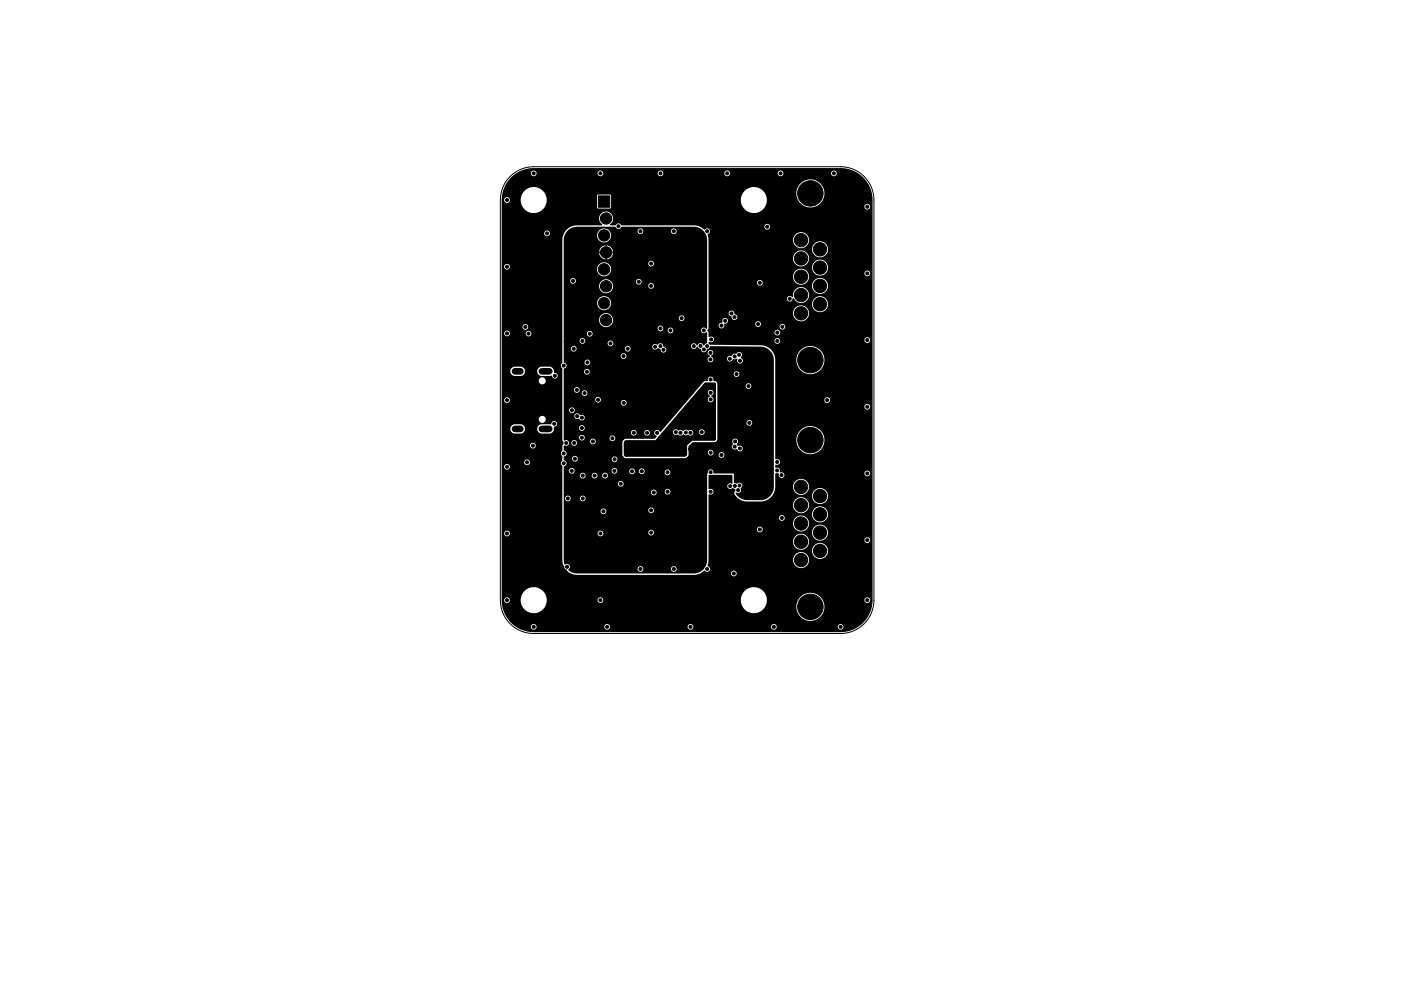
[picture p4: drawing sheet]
<svg xmlns="http://www.w3.org/2000/svg" width="210mm" height="148mm" viewBox="0 0 210 148" stroke-linecap="round" stroke-linejoin="round" font-family="sans-serif">
<g fill="#000" stroke="#000" stroke-width=".15">
<path d="M89.7 29.4h1.7v1.7h-1.7z"/>
<circle cx="76" cy="40" r=".22"/>
<circle cx="76" cy="30" r=".22"/>
<circle cx="80" cy="26" r=".22"/>
<circle cx="82" cy="35" r=".22"/>
<circle cx="90" cy="26" r=".22"/>
<circle cx="90.6" cy="35.3" r=".85"/>
<circle cx="90.9" cy="32.8" r=".85"/>
<circle cx="90.9" cy="37.8" r=".85"/>
<circle cx="92.7" cy="33.9" r=".22"/>
<circle cx="96" cy="34.7" r=".23"/>
<circle cx="97.6" cy="39.5" r=".23"/>
<circle cx="98.6" cy="34.6" r=".22"/>
<circle cx="99" cy="26" r=".23"/>
<circle cx="99" cy="38.6" r=".22"/>
<circle cx="101" cy="34.7" r=".23"/>
<circle cx="106" cy="34.7" r=".23"/>
<circle cx="109" cy="26" r=".23"/>
<circle cx="115" cy="34" r=".23"/>
<circle cx="117" cy="26" r=".23"/>
<circle cx="120.1" cy="38.8" r="1"/>
<circle cx="120.1" cy="36" r="1"/>
<circle cx="121.5" cy="29" r="1.9"/>
<circle cx="122.9" cy="37.4" r="1"/>
<circle cx="125" cy="26" r=".23"/>
<circle cx="130" cy="31" r=".23"/>
<circle cx="76" cy="60" r=".22"/>
<circle cx="76" cy="50" r=".22"/>
<circle cx="78.8" cy="49" r=".22"/>
<circle cx="79.2" cy="50" r=".22"/>
<circle cx="83.2" cy="56.4" r=".22"/>
<circle cx="83.3" cy="57.6" r=".22"/>
<circle cx="84.5" cy="54.8" r=".22"/>
<circle cx="84.8" cy="51.2" r=".23"/>
<circle cx="85.9" cy="42.1" r=".22"/>
<circle cx="86" cy="52.3" r=".22"/>
<circle cx="86.5" cy="58.5" r=".22"/>
<circle cx="86.7" cy="50" r=".22"/>
<circle cx="87.1" cy="54.7" r=".22"/>
<circle cx="87.3" cy="51.1" r=".22"/>
<circle cx="87.6" cy="59" r=".22"/>
<circle cx="88" cy="55.7" r=".23"/>
<circle cx="88" cy="54.4" r=".22"/>
<circle cx="88.4" cy="50" r=".22"/>
<circle cx="89.6" cy="60" r=".22"/>
<circle cx="90.6" cy="40.4" r=".85"/>
<circle cx="90.6" cy="45.5" r=".85"/>
<circle cx="90.9" cy="42.9" r=".85"/>
<circle cx="90.9" cy="48" r=".85"/>
<circle cx="91.5" cy="51.5" r=".22"/>
<circle cx="93.4" cy="42.9" r=".22"/>
<circle cx="93.4" cy="49.3" r=".22"/>
<circle cx="93.5" cy="54.9" r=".23"/>
<circle cx="93.5" cy="53.4" r=".23"/>
<circle cx="94.1" cy="52.3" r=".22"/>
<circle cx="95.7" cy="42.2" r=".22"/>
<circle cx="97.6" cy="42.9" r=".23"/>
<circle cx="98.2" cy="52" r=".22"/>
<circle cx="98.2" cy="48" r=".22"/>
<circle cx="98.6" cy="46.9" r=".23"/>
<circle cx="98.9" cy="43.7" r=".22"/>
<circle cx="99" cy="49.3" r=".22"/>
<circle cx="99" cy="51.9" r=".22"/>
<circle cx="99.5" cy="52.4" r=".22"/>
<circle cx="100.5" cy="49.6" r=".23"/>
<circle cx="102.2" cy="47.7" r=".22"/>
<circle cx="104" cy="51.9" r=".22"/>
<circle cx="105" cy="51.9" r=".23"/>
<circle cx="105.5" cy="49.5" r=".22"/>
<circle cx="105.5" cy="52.4" r=".22"/>
<circle cx="106" cy="51.9" r=".22"/>
<circle cx="106.5" cy="52.9" r=".22"/>
<circle cx="106.5" cy="57.9" r=".22"/>
<circle cx="106.5" cy="53.9" r=".22"/>
<circle cx="106.5" cy="59.9" r=".23"/>
<circle cx="106.5" cy="56.9" r=".23"/>
<circle cx="106.5" cy="58.9" r=".23"/>
<circle cx="106.6" cy="50.9" r=".22"/>
<circle cx="107.2" cy="51.2" r=".22"/>
<circle cx="108.1" cy="48.8" r=".22"/>
<circle cx="108.7" cy="48.1" r=".23"/>
<circle cx="109.4" cy="53.8" r=".22"/>
<circle cx="109.6" cy="47" r=".22"/>
<circle cx="110.1" cy="47.6" r=".22"/>
<circle cx="110.1" cy="53.4" r=".23"/>
<circle cx="110.4" cy="56.1" r=".22"/>
<circle cx="110.8" cy="53.2" r=".22"/>
<circle cx="110.9" cy="54.1" r=".22"/>
<circle cx="112.2" cy="57.9" r=".23"/>
<circle cx="113.6" cy="48.6" r=".22"/>
<circle cx="113.9" cy="42.4" r=".23"/>
<circle cx="114.2" cy="54.1" r=".23"/>
<circle cx="114.3" cy="56.1" r=".22"/>
<circle cx="116.5" cy="51.1" r=".22"/>
<circle cx="116.5" cy="49.9" r=".22"/>
<circle cx="117.3" cy="49" r=".22"/>
<circle cx="118.4" cy="44.8" r=".23"/>
<circle cx="120.1" cy="47" r="1"/>
<circle cx="120.1" cy="44.2" r="1"/>
<circle cx="120.1" cy="41.5" r="1"/>
<circle cx="121.5" cy="54" r="1.9"/>
<circle cx="122.9" cy="45.6" r="1"/>
<circle cx="122.9" cy="40.1" r="1"/>
<circle cx="122.9" cy="42.9" r="1"/>
<circle cx="130" cy="51" r=".22"/>
<circle cx="130" cy="41" r=".23"/>
<circle cx="76" cy="70" r=".22"/>
<circle cx="76" cy="80" r=".22"/>
<circle cx="79" cy="69.3" r=".22"/>
<circle cx="79.9" cy="66.8" r=".22"/>
<circle cx="82.9" cy="69.8" r=".23"/>
<circle cx="83.1" cy="63.6" r=".23"/>
<circle cx="83.3" cy="62.4" r=".23"/>
<circle cx="83.8" cy="66.8" r=".23"/>
<circle cx="84.5" cy="69.5" r=".22"/>
<circle cx="84.5" cy="68" r=".22"/>
<circle cx="84.9" cy="66.4" r=".22"/>
<circle cx="85" cy="77.2" r=".22"/>
<circle cx="85.1" cy="74.8" r=".22"/>
<circle cx="85.7" cy="70.6" r=".22"/>
<circle cx="85.7" cy="61.5" r=".22"/>
<circle cx="86.1" cy="66.4" r=".23"/>
<circle cx="86.2" cy="68.8" r=".23"/>
<circle cx="86.5" cy="62.4" r=".22"/>
<circle cx="87.2" cy="65.6" r=".22"/>
<circle cx="87.2" cy="64.2" r=".22"/>
<circle cx="87.2" cy="62.6" r=".22"/>
<circle cx="87.3" cy="74.8" r=".22"/>
<circle cx="87.4" cy="71.3" r=".22"/>
<circle cx="88.9" cy="66.2" r=".22"/>
<circle cx="89.1" cy="71.3" r=".23"/>
<circle cx="90" cy="80" r=".22"/>
<circle cx="90.4" cy="72.8" r=".22"/>
<circle cx="90.5" cy="76.7" r=".22"/>
<circle cx="90.7" cy="71.3" r=".22"/>
<circle cx="91.2" cy="60.9" r=".22"/>
<circle cx="91.8" cy="65.7" r=".23"/>
<circle cx="92.1" cy="70.6" r=".22"/>
<circle cx="92.1" cy="68.9" r=".22"/>
<circle cx="93.1" cy="72.5" r=".22"/>
<circle cx="93.5" cy="60.4" r=".23"/>
<circle cx="93.9" cy="68.2" r=".23"/>
<circle cx="94.8" cy="70.7" r=".22"/>
<circle cx="95" cy="64.9" r=".23"/>
<circle cx="95.1" cy="67.3" r=".23"/>
<circle cx="96" cy="64.9" r=".23"/>
<circle cx="96.2" cy="70.7" r=".23"/>
<circle cx="97" cy="64.9" r=".23"/>
<circle cx="97.6" cy="79.9" r=".22"/>
<circle cx="97.6" cy="76.5" r=".22"/>
<circle cx="98" cy="73.8" r=".23"/>
<circle cx="98.5" cy="64.9" r=".23"/>
<circle cx="99" cy="75.6" r=".23"/>
<circle cx="100.1" cy="70.8" r=".23"/>
<circle cx="100.1" cy="73.7" r=".22"/>
<circle cx="101.3" cy="64.8" r=".23"/>
<circle cx="102" cy="64.9" r=".23"/>
<circle cx="102.5" cy="67.1" r=".23"/>
<circle cx="102.8" cy="64.8" r=".22"/>
<circle cx="103.4" cy="67.3" r=".22"/>
<circle cx="103.5" cy="64.9" r=".23"/>
<circle cx="104.5" cy="64.9" r=".23"/>
<circle cx="105.2" cy="64.8" r=".23"/>
<circle cx="106.5" cy="67.9" r=".22"/>
<circle cx="106.5" cy="70.8" r=".22"/>
<circle cx="106.5" cy="73.7" r=".22"/>
<circle cx="108.1" cy="71.6" r=".22"/>
<circle cx="108.1" cy="68.2" r=".22"/>
<circle cx="108.9" cy="63.4" r=".23"/>
<circle cx="109.5" cy="72.9" r=".22"/>
<circle cx="110.1" cy="67" r=".23"/>
<circle cx="110.2" cy="72.9" r=".22"/>
<circle cx="110.2" cy="66.2" r=".23"/>
<circle cx="110.6" cy="73.5" r=".23"/>
<circle cx="110.8" cy="72.8" r=".23"/>
<circle cx="110.9" cy="67.3" r=".23"/>
<circle cx="112.3" cy="63.4" r=".22"/>
<circle cx="113.9" cy="79.4" r=".22"/>
<circle cx="114.2" cy="73.5" r=".23"/>
<circle cx="114.3" cy="60.8" r=".22"/>
<circle cx="116.5" cy="70.6" r=".23"/>
<circle cx="116.5" cy="69.3" r=".22"/>
<circle cx="117.2" cy="71.2" r=".22"/>
<circle cx="117.2" cy="77.7" r=".23"/>
<circle cx="120.1" cy="75.8" r="1"/>
<circle cx="120.1" cy="73" r="1"/>
<circle cx="120.1" cy="78.5" r="1"/>
<circle cx="121.5" cy="66" r="1.9"/>
<circle cx="122.9" cy="79.9" r="1"/>
<circle cx="122.9" cy="77.1" r="1"/>
<circle cx="122.9" cy="74.4" r="1"/>
<circle cx="124" cy="60" r=".22"/>
<circle cx="130" cy="61" r=".22"/>
<circle cx="130" cy="71" r=".22"/>
<circle cx="76" cy="90" r=".22"/>
<circle cx="80" cy="94" r=".22"/>
<circle cx="85" cy="85" r=".22"/>
<circle cx="90" cy="90" r=".22"/>
<circle cx="91" cy="94" r=".23"/>
<circle cx="96" cy="85.3" r=".23"/>
<circle cx="98.6" cy="85.4" r=".22"/>
<circle cx="98.9" cy="80.7" r=".22"/>
<circle cx="101" cy="85.3" r=".23"/>
<circle cx="103.5" cy="94" r=".23"/>
<circle cx="106" cy="85.3" r=".23"/>
<circle cx="110" cy="86" r=".22"/>
<circle cx="116" cy="94" r=".23"/>
<circle cx="120.1" cy="84" r="1"/>
<circle cx="120.1" cy="81.2" r="1"/>
<circle cx="121.5" cy="91" r="1.9"/>
<circle cx="122.9" cy="82.6" r="1"/>
<circle cx="126" cy="94" r=".23"/>
<circle cx="130" cy="81" r=".22"/>
<circle cx="130" cy="90" r=".22"/>
</g>
<path d="M77.2 55.7h.8M81.2 55.7h1.1M77.2 64.3h.8M81.2 64.3h1.1" fill="none" stroke="#000" stroke-width="1"/>
<path d="M85.2 34.5l.5-.3 .8-.2h5.8a.49 .49 0 0 0 .4 .4 .49 .49 0 0 0 .5-.4h10.8a1.97 1.97 0 0 1 1.7 1l.3 1-.1 13.3a.46 .46 0 0 0-.6-.2 .46 .46 0 0 0-.1 .7 .46 .46 0 0 0 .7 0l.1 .1v1.6l-.5 .3a.52 .52 0 0 0-.5-.4 .52 .52 0 0 0-.5 .4 .45 .45 0 0 0-.5-.4 .45 .45 0 0 0-.4 .5 .45 .45 0 0 0 .4 .4l.3-.1 .2-.2 .2 .2 .3 .1a.46 .46 0 0 0 .5 .5 .46 .46 0 0 0 .5-.4l.3-.2 .1-.3 7.6 .1a2.01 2.01 0 0 1 2 2v19a2 2 0 0 1-2 2h-2a1.77 1.77 0 0 1-1.7-1.1l.1-.1a.47 .47 0 0 0 .6 0 .47 .47 0 0 0 0-.6 .44 .44 0 0 0 .2-.7 .44 .44 0 0 0-.7 0h-.5v-1.5l-3.1-.1a.43 .43 0 0 0-.4-.5 .43 .43 0 0 0-.4 .6h-.1v13l-.3 1a1.99 1.99 0 0 1-1.7 1h-17.5l-.8-.2-.5-.3 .1-.2h10.3a.43 .43 0 0 0 .4 .5 .43 .43 0 0 0 .4-.5h4.2v.2a.43 .43 0 0 0 .7 .1 .43 .43 0 0 0-.1-.7 .43 .43 0 0 0-.6 .4h-4.2v-.1a.43 .43 0 0 0-.5-.3 .43 .43 0 0 0-.3 .4h-10.3a.43 .43 0 0 0 0-.6 .43 .43 0 0 0-.6 0l-.1-.1-.1-.6v-4h5.1a.43 .43 0 0 0 .5 .4 .43 .43 0 0 0 .3-.5h6.8v.1a.43 .43 0 0 0 .7 .2 .43 .43 0 0 0-.1-.7 .43 .43 0 0 0-.6 .4h-6.8a.43 .43 0 0 0-.5-.3 .43 .43 0 0 0-.3 .4h-5.1v-3.3h5.5v.1a.43 .43 0 0 0 .6 .3 .43 .43 0 0 0 .3-.6h6.3v.2a.43 .43 0 0 0 .7 .1 .43 .43 0 0 0-.1-.7 .43 .43 0 0 0-.6 .4h-6.3l-.1-.1a.43 .43 0 0 0-.5-.1 .43 .43 0 0 0-.3 .4h-5.5v-1.9h.2a.43 .43 0 0 0 .4 .4 .43 .43 0 0 0 .5-.5h1.3v.2a.43 .43 0 0 0 .7 .2 .43 .43 0 0 0-.1-.7 .43 .43 0 0 0-.6 .3h-1.3l-.1-.1a.43 .43 0 0 0-.4-.3 .43 .43 0 0 0-.4 .4h-.2v-.8h13.1a.43 .43 0 0 0 .5 .4 .43 .43 0 0 0 .3-.6h1.2l.1 .2a.43 .43 0 0 0 .7 .2 .43 .43 0 0 0-.2-.8 .43 .43 0 0 0-.6 .4h-1.2a.43 .43 0 0 0-.5-.3 .43 .43 0 0 0-.3 .5h-13.1v-1.3h8.1v.1a.43 .43 0 0 0 .7 .2 .43 .43 0 0 0-.1-.7 .43 .43 0 0 0-.6 .4h-8.1v-1.3h2.4v.2a.43 .43 0 0 0 .5 .3 .43 .43 0 0 0 .4-.5h.9v.2a.43 .43 0 0 0 .5 .3 .43 .43 0 0 0 .4-.5h.7v.2a.43 .43 0 0 0 .7 .1 .43 .43 0 0 0-.1-.7 .43 .43 0 0 0-.6 .4h-.7l-.1-.1a.43 .43 0 0 0-.4-.3 .43 .43 0 0 0-.4 .4h-.9v-.1a.43 .43 0 0 0-.5-.3 .43 .43 0 0 0-.4 .4h-2.4v-.7h.8v.1a.43 .43 0 0 0 .5 .3 .43 .43 0 0 0 .3-.4h5.6v.1a.43 .43 0 0 0 .4 .3 .43 .43 0 0 0 .4-.3h1.8v.1a.43 .43 0 0 0 .5 .3 .43 .43 0 0 0 .4-.4h.6v.1a.43 .43 0 0 0 .4 .3 .43 .43 0 0 0 .4-.3h3l.1 .2a.43 .43 0 0 0 .6 .1 .43 .43 0 0 0-.1-.7 .43 .43 0 0 0-.6 .4h-3a.43 .43 0 0 0-.3-.6 .43 .43 0 0 0-.5 .5h-.6v-.2a.43 .43 0 0 0-.5-.3 .43 .43 0 0 0-.4 .5h-1.8v-.1a.43 .43 0 0 0-.4-.4 .43 .43 0 0 0-.4 .4h-5.6v-.1a.43 .43 0 0 0-.5-.3 .43 .43 0 0 0-.3 .4h-.8v-.6a.52 .52 0 0 0 .4-.5 .52 .52 0 0 0-.4-.5v-.2h1.3a.43 .43 0 0 0 .3 .4 .43 .43 0 0 0 .5-.3h5.1v.1a.43 .43 0 0 0 .7 .2 .43 .43 0 0 0-.1-.7 .43 .43 0 0 0-.6 .4h-5.1v-.1a.43 .43 0 0 0-.4-.4 .43 .43 0 0 0-.4 .4h-1.3v-.3a.52 .52 0 0 0 .4-.5 .52 .52 0 0 0-.4-.5v-.6l.1-.1a.43 .43 0 0 0 .7-.4h.3l.1 .2a.43 .43 0 0 0 .6 .2 .43 .43 0 0 0 .1-.6h2l.1 .1a.43 .43 0 0 0 .4 .3 .43 .43 0 0 0 .4-.3h4v1.9l.3 .4 .2 .1h8.9l.4-.3 .1-.5h2.9l.1 .2 .2 .2 1.3-.1a.43 .43 0 0 0 .6 .4 .43 .43 0 0 0 .1-.7 .43 .43 0 0 0-.7 .2v.1h-.9a.43 .43 0 0 0-.1-.7 .43 .43 0 0 0-.6 .4h-2.9v-.9h6.5a.51 .51 0 0 0 .8 .4 .44 .44 0 0 0 .6 .2 .44 .44 0 0 0 .2-.6 .44 .44 0 0 0-.7-.1l-.2-.3a.44 .44 0 0 0 .1-.7 .44 .44 0 0 0-.6 0 .44 .44 0 0 0 0 .6l-.2 .5h-6.5l.7-.7h3.2l.2-.1 .2-.3v-2.5h4.4a.43 .43 0 0 0 .6 .4 .43 .43 0 0 0 .1-.7 .43 .43 0 0 0-.7 .2v.1h-4.4v-5.5h4.3a.43 .43 0 0 0 .6 .4 .43 .43 0 0 0 .1-.7 .43 .43 0 0 0-.7 .2v.1h-4.3v-.5l-.2-.2-.3-.1a.47 .47 0 0 0-.4-.6 .47 .47 0 0 0-.5 .6l-.6 .2-6.4 7.4h-.2a.45 .45 0 0 0-.8 0 .45 .45 0 0 0 .4 .7l-.4 .4h-4.3l-.4 .3-.1 .2h-4a.43 .43 0 0 0-.4-.5 .43 .43 0 0 0-.5 .4h-2a.43 .43 0 0 0-.5-.2 .43 .43 0 0 0-.3 .4h-.3v-.1a.57 .57 0 0 0-.8-.3v-.4h2.3a.43 .43 0 0 0 .4 .5 .43 .43 0 0 0 .4-.4h3.8v.2a.43 .43 0 0 0 .7 .1 .43 .43 0 0 0-.1-.7 .43 .43 0 0 0-.6 .4h-3.8l.1-.1a.43 .43 0 0 0-.5-.4 .43 .43 0 0 0-.4 .4h-2.3v-.7h10.1v.1a.43 .43 0 0 0 .5 .3 .43 .43 0 0 0 .3-.4h1.2v.1a.43 .43 0 0 0 .7 .2 .43 .43 0 0 0-.1-.7 .43 .43 0 0 0-.6 .4h-1.2v-.1a.43 .43 0 0 0-.5-.3 .43 .43 0 0 0-.3 .4h-10.1v-.7h2.3v.1a.43 .43 0 0 0 .7 .2 .43 .43 0 0 0-.1-.7 .43 .43 0 0 0-.6 .4h-2.3v-1.8h1.6v.1a.65 .65 0 0 0 .7 .3 .44 .44 0 0 0 .7 .2 .44 .44 0 0 0 .1-.6 .44 .44 0 0 0-.6-.1 .46 .46 0 0 0-.5-.3 .46 .46 0 0 0-.4 .4h-1.6v-.9h.8v.2a.43 .43 0 0 0 .7 .1 .43 .43 0 0 0-.1-.7 .43 .43 0 0 0-.6 .4h-.8v-1.1h8.6v.1a.43 .43 0 0 0 .7 .2 .43 .43 0 0 0-.1-.7 .43 .43 0 0 0-.6 .4h-8.6v-.4h4.7v.1a.43 .43 0 0 0 .7 .2 .43 .43 0 0 0-.1-.7 .43 .43 0 0 0-.6 .4h-4.7v-1h2.7v.1a.43 .43 0 0 0 .7 .2 .43 .43 0 0 0-.1-.7 .43 .43 0 0 0-.6 .4h-2.7v-.5h1.5l.1 .1a.43 .43 0 0 0 .7 .2 .43 .43 0 0 0-.1-.7 .43 .43 0 0 0-.7 .4h-1.5v-2.8h3l.2 .4 .3 .1 .2-.1h21.8v.1a.43 .43 0 0 0 .7 .2 .43 .43 0 0 0-.1-.7 .43 .43 0 0 0-.6 .4h-21.8a.43 .43 0 0 0 0-.7 .43 .43 0 0 0-.7 .3h-3l.1-.5a.45 .45 0 0 0 .3-.4 .45 .45 0 0 0-.4-.5h3.1v.2a.43 .43 0 0 0 .7 .2 .43 .43 0 0 0-.1-.7 .43 .43 0 0 0-.6 .3h-3.1v-.9h8.5l.1 .1a.43 .43 0 0 0 .7 .2 .43 .43 0 0 0-.1-.7 .43 .43 0 0 0-.7 .4h-8.5v-.5h21.6l.3 .6a.43 .43 0 0 0-.3 .5 .43 .43 0 0 0 .5 .3 .43 .43 0 0 0 .3-.5h2.1v.1a.48 .48 0 0 0 .5 .3 .48 .48 0 0 0 .4-.4l.2 .1 .3-.1 .2 .1a.44 .44 0 0 0 .2 .6 .44 .44 0 0 0 .6-.3 .44 .44 0 0 0-.4-.5 .5 .5 0 0 0 .2-.6 .5 .5 0 0 0-.4-.3l-.3 .1a.4 .4 0 0 1-.5 .1l-.4 .4a.45 .45 0 0 0-.6 .4h-2.1l-.3-.4v-.1a.43 .43 0 0 0 .3-.5 .43 .43 0 0 0-.4-.3 .43 .43 0 0 0-.4 .4h-21.6v-.6h1.1v.1a.43 .43 0 0 0 .5 .3 .43 .43 0 0 0 .3-.4h7.3v.1a.43 .43 0 0 0 .6 .3 .43 .43 0 0 0 .1-.7h3.4v.1a.5 .5 0 0 0 .9 .1 .4 .4 0 0 1 .4 .5 .44 .44 0 0 0 .7-.1 .44 .44 0 0 0-.3-.6 .49 .49 0 0 0-.4-.5 .49 .49 0 0 0-.6 .2 .44 .44 0 0 0-.4-.1 .44 .44 0 0 0-.3 .4h-3.4l-.3-.1-.3 .1-.1 .3h-7.3a.43 .43 0 0 0-.4-.4 .43 .43 0 0 0-.4 .4h-1.1v-1.2h2.4l.1 .4 .3 .1 3.8-.1v.1a.43 .43 0 0 0 .7 .2 .43 .43 0 0 0-.1-.7 .43 .43 0 0 0-.6 .4h-3.5a.43 .43 0 0 0-.1-.8 .43 .43 0 0 0-.6 .4h-2.4v-1.1h3.5v.2a.43 .43 0 0 0 .7 .2 .43 .43 0 0 0-.1-.7 .43 .43 0 0 0-.6 .3h-3.5v-.7h14.1v.1a.43 .43 0 0 0 .7 .2h.8v.1a.43 .43 0 0 0 .7 .2 .43 .43 0 0 0-.1-.7 .43 .43 0 0 0-.6 .4l-.8-.1a.43 .43 0 0 0-.2-.7 .43 .43 0 0 0-.5 .5h-14.1v-1.3h5.3v.2a1.05 1.05 0 0 0 1.3 .8 1.05 1.05 0 0 0 .8-1.3h9.8l.1 .2a.43 .43 0 0 0 .7 .1 .43 .43 0 0 0-.1-.7 .43 .43 0 0 0-.7 .4h-9.8a1.05 1.05 0 0 0-1.2-.7 1.05 1.05 0 0 0-.9 1h-5.3v-2.5h5v.2a1.06 1.06 0 0 0 1.7 .6 1.06 1.06 0 0 0-.2-1.8 1.06 1.06 0 0 0-1.5 1h-5v-2.6h5.3v.2a1.05 1.05 0 0 0 1.2 .9 1.05 1.05 0 0 0 .9-1.1h5.3v.1a.43 .43 0 0 0 .7 .2 .43 .43 0 0 0-.1-.7 .43 .43 0 0 0-.6 .4h-5.3l-.2-.6h3.6a.43 .43 0 0 0 .6 .3 .43 .43 0 0 0 .1-.7 .43 .43 0 0 0-.7 .2v.2h-3.6a1.05 1.05 0 0 0-1.2-.4 1.05 1.05 0 0 0-.7 1h-5.3v-.8h1v.2a.43 .43 0 0 0 .7 .1 .43 .43 0 0 0-.1-.7 .43 .43 0 0 0-.6 .4h-1v-1.7h5v.2a1.05 1.05 0 0 0 1.6 .7 1.05 1.05 0 0 0 .1-1.8h6v.2a.43 .43 0 0 0 .7 .1 .43 .43 0 0 0-.1-.7 .43 .43 0 0 0-.6 .4h-6.1a1.06 1.06 0 0 0-1.6 .9h-5v-2.7h5.9v.2h-.6a1.03 1.03 0 0 0 .9 1v-.6h.3v.6l.4-.2 .4-.5 .1-.3h-.6v-.2h.6a1.03 1.03 0 0 0-.9-.9v.6h-.3v-.6h-.1a1.04 1.04 0 0 0-.8 .9h-5.3v-1.7l.1-.7h4.9a1.05 1.05 0 0 0 1.4 1 1.05 1.05 0 0 0 .5-1.6h4.2v.1a.43 .43 0 0 0 .5 .3 .43 .43 0 0 0 .3-.4h4.2v.1a.43 .43 0 0 0 .7 .2 .43 .43 0 0 0-.1-.7 .43 .43 0 0 0-.6 .4h-4.2v-.2a.43 .43 0 0 0-.5-.3 .43 .43 0 0 0-.3 .5h-4.2l-.1-.1a1.06 1.06 0 0 0-1.2-.3 1.06 1.06 0 0 0-.6 1h-4.9zM76.6 26.6l.8-.6h2.2v.1a.43 .43 0 0 0 .5 .3 .43 .43 0 0 0 .3-.4h9.2v.1a.43 .43 0 0 0 .5 .3 .43 .43 0 0 0 .3-.4h8.2v.1a.43 .43 0 0 0 .5 .3 .43 .43 0 0 0 .3-.4h9.2v.1a.43 .43 0 0 0 .5 .3 .43 .43 0 0 0 .3-.4h7.2v.1a.43 .43 0 0 0 .5 .3 .43 .43 0 0 0 .3-.4h7.2v.1a.43 .43 0 0 0 .7 .2 .43 .43 0 0 0-.1-.7 .43 .43 0 0 0-.6 .4h-7.2v-.1a.43 .43 0 0 0-.5-.3 .43 .43 0 0 0-.3 .4h-7.2v-.1a.43 .43 0 0 0-.5-.3 .43 .43 0 0 0-.3 .4h-9.2v-.1a.43 .43 0 0 0-.5-.3 .43 .43 0 0 0-.3 .4h-8.2v-.1a.43 .43 0 0 0-.5-.3 .43 .43 0 0 0-.3 .4h-9.2v-.1a.43 .43 0 0 0-.5-.3 .43 .43 0 0 0-.3 .4h-2.2l1.4-.6 1.2-.2h46a4.8 4.8 0 0 1 4.8 4.8v60a4.8 4.8 0 0 1-4.8 4.8h-46l-1.2-.2-1.4-.6h2.2v.1a.43 .43 0 0 0 .5 .3 .43 .43 0 0 0 .3-.4h10.2v.1a.43 .43 0 0 0 .5 .3 .43 .43 0 0 0 .3-.4h11.7v.1a.43 .43 0 0 0 .5 .3 .43 .43 0 0 0 .3-.4h11.7v.1a.43 .43 0 0 0 .5 .3 .43 .43 0 0 0 .3-.4h9.2v.1a.43 .43 0 0 0 .7 .2 .43 .43 0 0 0-.1-.7 .43 .43 0 0 0-.6 .4h-9.2v-.1a.43 .43 0 0 0-.5-.3 .43 .43 0 0 0-.3 .4h-11.7v-.1a.43 .43 0 0 0-.5-.3 .43 .43 0 0 0-.3 .4h-11.7v-.1a.43 .43 0 0 0-.5-.3 .43 .43 0 0 0-.3 .4h-10.2v-.1a.43 .43 0 0 0-.5-.3 .43 .43 0 0 0-.3 .4l-2.3-.1a4.8 4.8 0 0 1-2.1-3.9h.4v.1a.43 .43 0 0 0 .5 .3 .43 .43 0 0 0 .3-.5h1.6v.2a1.95 1.95 0 0 0 2.1 1.9 1.95 1.95 0 0 0 1.9-2h7.6v.1a.43 .43 0 0 0 .5 .3 .43 .43 0 0 0 .3-.5h20.6v.2a1.95 1.95 0 0 0 1.5 1.8 1.95 1.95 0 0 0 2.2-.9h4.7v.3a2.11 2.11 0 0 0 2.7 1.7 2.11 2.11 0 0 0 1.2-3h6.3v.1a.43 .43 0 0 0 .7 .2 .43 .43 0 0 0-.1-.7 .43 .43 0 0 0-.6 .4h-6.3v-.1a2.11 2.11 0 0 0-2.4-.9 2.11 2.11 0 0 0-1.5 2h-4.7l.1-.1a1.95 1.95 0 0 0-1.3-2.8 1.95 1.95 0 0 0-2.5 1.8h-20.6a.43 .43 0 0 0-.5-.3 .43 .43 0 0 0-.3 .4h-7.6v-.1a1.95 1.95 0 0 0-2-1.9 1.95 1.95 0 0 0-2 1.9h-1.6a.43 .43 0 0 0-.5-.3 .43 .43 0 0 0-.3 .4h-.4v-10h.4a.43 .43 0 0 0 .6 .4 .43 .43 0 0 0 .1-.7 .43 .43 0 0 0-.7 .2v.1h-.4v-10h.4a.43 .43 0 0 0 .6 .4 .43 .43 0 0 0 .1-.7 .43 .43 0 0 0-.7 .2v.1h-.4v-.7h3.4a.43 .43 0 0 0 .6 .4 .43 .43 0 0 0 .1-.7 .43 .43 0 0 0-.7 .2v.1h-3.4v-2.5h4.2a.43 .43 0 0 0 .7 .4 .43 .43 0 0 0 .1-.7 .43 .43 0 0 0-.7 .2l-.1 .1h-4.2v-2.5h1.3a.7 .7 0 0 0 .6 .7l1.2-.1 .3-.2 .1-.4h1.8a.7 .7 0 0 0 .7 .7h1.3a.87 .87 0 0 0 .5-1 .44 .44 0 0 0 .5-.4 .44 .44 0 0 0-.4-.5 .44 .44 0 0 0-.5 .5h-.1h-1.5l-.3 .3-.2 .4h-1.8a.7 .7 0 0 0-.6-.7h-1.1l-.3 .3-.2 .4h-1.3v-1.5h5.6v.2a.53 .53 0 0 0 .8 .3 .53 .53 0 0 0 0-.9 .53 .53 0 0 0-.8 .4h-5.6v-2.8h.4v.1a.43 .43 0 0 0 .7 .2 .43 .43 0 0 0-.1-.7 .43 .43 0 0 0-.6 .4h-.4v-3h5.6v.2a.53 .53 0 0 0 .8 .4 .53 .53 0 0 0 0-.9 .53 .53 0 0 0-.8 .3h-5.6v-1.4h1.3v.1a.7 .7 0 0 0 .6 .7l1.2-.1 .3-.3 .1-.4h1.8a.7 .7 0 0 0 .7 .8l1.5-.1a.47 .47 0 0 0 .5 .5 .47 .47 0 0 0 .4-.5 .47 .47 0 0 0-.6-.4v-.1a.7 .7 0 0 0-.6-.8h-1.4l-.3 .2-.2 .4h-1.8l-.3-.5-.3-.1h-1.1l-.3 .2-.2 .4h-1.3v-.8h8.9l.2 .5v10.7a.64 .64 0 0 1 0 .9v.6a.79 .79 0 0 0 0 1v.5a.63 .63 0 0 0 0 .9v14.1l.1 .6 .1 .2a.77 .77 0 0 0 .5 .7l.6 .5 .9 .2h17.5l.9-.2h4.7v.1a.43 .43 0 0 0 .7 .2 .43 .43 0 0 0-.1-.7 .43 .43 0 0 0-.6 .4h-4.7l.7-.4a.47 .47 0 0 0 .8 0 .47 .47 0 0 0-.3-.8l.1-.8h12.7v.2a1.21 1.21 0 0 0 1.9 .7 1.21 1.21 0 0 0-.2-2 1.21 1.21 0 0 0-1.7 1.1h-12.7v-1.4h15.5v.2a1.21 1.21 0 0 0 1.9 .8 1.21 1.21 0 0 0-.1-2.1 1.21 1.21 0 0 0-1.8 1.1h-15.5v-1.4h12.7v.3a1.21 1.21 0 0 0 1.9 .7 1.21 1.21 0 0 0-.2-2 1.21 1.21 0 0 0-1.7 1h-12.7v-1.3h15.5v.2a1.2 1.2 0 0 0 1.6 .9h6.3v.1a.43 .43 0 0 0 .7 .2 .43 .43 0 0 0-.1-.7 .43 .43 0 0 0-.6 .4h-6.3h.2a1.21 1.21 0 0 0 .1-2.2 1.21 1.21 0 0 0-1.9 1.1h-15.5v-.5h7.3v.1a.43 .43 0 0 0 .7 .2 .43 .43 0 0 0-.1-.7 .43 .43 0 0 0-.6 .4h-7.3v-.9h12.7v.2a1.21 1.21 0 0 0 1.9 .8 1.21 1.21 0 0 0-.2-2.1 1.21 1.21 0 0 0-1.7 1.1h-12.7v-.8h10.6v.1a.43 .43 0 0 0 .7 .2 .43 .43 0 0 0-.1-.7 .43 .43 0 0 0-.6 .4h-10.6v-.6h15.5v.2a1.21 1.21 0 0 0 1.9 .8 1.21 1.21 0 0 0-.1-2.1 1.21 1.21 0 0 0-1.8 1.1h-15.5v-1.3h12.7v.2a1.21 1.21 0 0 0 1.9 .7 1.21 1.21 0 0 0-.2-2 1.21 1.21 0 0 0-1.7 1.1h-12.7l.1-1.7a.46 .46 0 0 0 .7-.4 .46 .46 0 0 0-.8-.4l.1-2.1h3.5l-.1 1.3a.44 .44 0 0 0-.6 .1 .44 .44 0 0 0 .1 .6 .44 .44 0 0 0 .6 0l.2 .1a.24 .24 0 0 1 .2 .1 .24 .24 0 0 1 0 .3l-.1 .2v.2l.4 .6 .6 .3 .6 .2h2.6l.9-.3 .5-.5h6v.2a1.21 1.21 0 0 0 1.9 .7 1.21 1.21 0 0 0-.1-2 1.21 1.21 0 0 0-1.8 1.1h-6l.4-.8 .1-.6h2.7a1.21 1.21 0 0 0 1.7 1.1 1.21 1.21 0 0 0 .2-2 1.21 1.21 0 0 0-1.9 .7v.2h-2.7v-2h.1h.5a.43 .43 0 0 0 .4 .7 .43 .43 0 0 0 .3-.7h12.1v.1a.43 .43 0 0 0 .7 .2 .43 .43 0 0 0-.1-.7 .43 .43 0 0 0-.6 .4h-12.1l-.2-.2h-.4a.53 .53 0 0 0-.1-.5 .53 .53 0 0 0-.6-.2v-.3l.1-.1a.45 .45 0 0 0 .6-.5 .45 .45 0 0 0-.7-.3v-2.9h3.2a2.11 2.11 0 0 0 3 1.9 2.11 2.11 0 0 0 .3-3.6 2.11 2.11 0 0 0-3.3 1.4v.3h-3.2v-5h13.4a.43 .43 0 0 0 .6 .4 .43 .43 0 0 0 .1-.7 .43 .43 0 0 0-.7 .2v.1h-13.4v-1h7.4a.43 .43 0 0 0 .6 .4 .43 .43 0 0 0 .1-.7 .43 .43 0 0 0-.7 .2v.1h-7.4v-6h3.2a2.11 2.11 0 0 0 3 1.9 2.11 2.11 0 0 0 .3-3.6 2.11 2.11 0 0 0-3.3 1.4v.3h-3.2l-.1-.7-.4-.8-.5-.4-.9-.3-7.9-.1-.2-.2 .1-.3a.5 .5 0 0 0 .7-.1h9.1v.2a.43 .43 0 0 0 .5 .2 .43 .43 0 0 0 .3-.5h12.7v.1a.43 .43 0 0 0 .7 .2 .43 .43 0 0 0-.1-.7 .43 .43 0 0 0-.6 .4h-12.7a.43 .43 0 0 0-.5-.3 .43 .43 0 0 0-.3 .4h-9.1v-.1a.5 .5 0 0 0-.2-.5 .5 .5 0 0 0-.6 0v-.6h9.9v.1a.43 .43 0 0 0 .7 .2 .43 .43 0 0 0-.1-.7 .43 .43 0 0 0-.6 .4h-9.9l-.2-.3 .2-.3v-.5h1.5a.44 .44 0 0 0 .6 .4 .44 .44 0 0 0 .2-.6h4.7l.2 .3 .2 .1h3.2a.43 .43 0 0 0 .7 .4 .43 .43 0 0 0 .1-.7 .43 .43 0 0 0-.7 .2l-.1 .1h-3a.43 .43 0 0 0 .1-.8 .43 .43 0 0 0-.7 .4h-4.6a.46 .46 0 0 0 .5-.5 .46 .46 0 0 0-.6-.4 .46 .46 0 0 0-.2 .7 .51 .51 0 0 0-.6 .4h-1.5v-1.8h3l.2 .3a.4 .4 0 0 1 .4 .5 .45 .45 0 0 0 .7-.1 .45 .45 0 0 0-.4-.6l8.8-.1a1.21 1.21 0 0 0 1.7 1.1 1.21 1.21 0 0 0 .2-2.1 1.21 1.21 0 0 0-1.9 .8v.2h-8.8a.43 .43 0 0 0-.5-.4 .43 .43 0 0 0-.4 .4h-3v-1.4h15.5v.2a1.21 1.21 0 0 0 1.9 .8 1.21 1.21 0 0 0-.1-2.1 1.21 1.21 0 0 0-1.8 1.1h-15.5v-.8h11.7l.1 .1a.43 .43 0 0 0 .4 .3 .43 .43 0 0 0 .4-.4l.1-.1a1.22 1.22 0 0 0 1.9 .5 1.22 1.22 0 0 0-.1-1.9 1.22 1.22 0 0 0-1.8 .7v.5h-.2a.43 .43 0 0 0-.5-.1 .43 .43 0 0 0-.3 .4h-11.7v-1.9h15.5v.2a1.21 1.21 0 0 0 1.9 .7 1.21 1.21 0 0 0-.1-2 1.21 1.21 0 0 0-1.8 1.1h-15.5v-.5h7.3v.1a.43 .43 0 0 0 .7 .2 .43 .43 0 0 0-.1-.7 .43 .43 0 0 0-.6 .4h-7.3v-.9h12.7v.2a1.21 1.21 0 0 0 1.9 .8 1.21 1.21 0 0 0-.2-2.1 1.21 1.21 0 0 0-1.7 1.1h-12.7v-1.4h15.5v.2a1.2 1.2 0 0 0 2 .7h5.9v.1a.43 .43 0 0 0 .7 .2 .43 .43 0 0 0-.1-.7 .43 .43 0 0 0-.6 .4h-5.9l.1-.1a1.21 1.21 0 0 0-.4-1.9 1.21 1.21 0 0 0-1.7 1.1h-15.5v-1.3h12.7v.2a1.21 1.21 0 0 0 1.9 .7 1.21 1.21 0 0 0-.2-2 1.21 1.21 0 0 0-1.7 1.1h-12.7v-1.4h15.5v.2a1.21 1.21 0 0 0 1.9 .7 1.21 1.21 0 0 0-.1-2 1.21 1.21 0 0 0-1.8 1.1h-15.5v-1.4h12.7v.2a1.21 1.21 0 0 0 1.9 .8 1.21 1.21 0 0 0-.2-2.1 1.21 1.21 0 0 0-1.7 1.1h-12.7l-.1-.9a.44 .44 0 0 0 .2-.7 .44 .44 0 0 0-.7 0l-.7-.4h9.7a.43 .43 0 0 0 .6 .4 .43 .43 0 0 0 .1-.7 .43 .43 0 0 0-.7 .2v.1h-9.7l-.9-.2h-10.9a.52 .52 0 0 0-.9 0h-.7l-.1-.1a1.07 1.07 0 0 0 .2-1.6 1.07 1.07 0 0 0-1.6 0 1.07 1.07 0 0 0 .3 1.6l-.1 .1h-3.7l-.6 .1-.6 .2-.5 .4-.4 .9-.1 .6v18.4l-.2 .4h-8.9v-4.8h.4v.1a.43 .43 0 0 0 .5 .3 .43 .43 0 0 0 .3-.4h2.4v.2a.43 .43 0 0 0 .7 .1 .43 .43 0 0 0-.1-.7 .43 .43 0 0 0-.6 .4h-2.4a.43 .43 0 0 0-.4-.4 .43 .43 0 0 0-.4 .4h-.4v-1h3.1v.2a.43 .43 0 0 0 .7 .1 .43 .43 0 0 0-.1-.7 .43 .43 0 0 0-.6 .4h-3.1v-9h.4v.1a.43 .43 0 0 0 .7 .2 .43 .43 0 0 0-.1-.7 .43 .43 0 0 0-.6 .4h-.4v-5h6.4v.1a.43 .43 0 0 0 .7 .2 .43 .43 0 0 0-.1-.7 .43 .43 0 0 0-.6 .4h-6.4v-5h.4a.43 .43 0 0 0 .5 .4 .43 .43 0 0 0 .3-.5h1.6v.2a1.95 1.95 0 0 0 2.4 1.8 1.95 1.95 0 0 0 1.4-2.5h7.7v1.7l.2 .2 1.8-.1 .1-1.3h19.4v.2a1.95 1.95 0 0 0 2.6 1.8 1.95 1.95 0 0 0 1.1-2.9h4.7v.3a2.11 2.11 0 0 0 2.8 1.7h7.4v.1a.43 .43 0 0 0 .7 .2 .43 .43 0 0 0-.1-.7 .43 .43 0 0 0-.6 .4h-7.4a2.11 2.11 0 0 0 .5-3.7 2.11 2.11 0 0 0-3.3 1.7h-4.7l-.1-.1a1.95 1.95 0 0 0-2.1-.8 1.95 1.95 0 0 0-1.5 1.8h-19.4v-.6l-.2-.1h-1.7l-.2 .2h-7.7a1.95 1.95 0 0 0-2.1-1.3 1.95 1.95 0 0 0-1.7 1.8h-1.6a.43 .43 0 0 0-.5-.3 .43 .43 0 0 0-.3 .4h-.4a4.8 4.8 0 0 1 1.4-3.4zM93.7 66h4.5l1.1-1.2h1.6a.51 .51 0 0 0 .8 .4l.3 .1 .5-.2a.44 .44 0 0 0 .6 .1 .46 .46 0 0 0 .6 .1 .46 .46 0 0 0 .2-.5h.9a.43 .43 0 0 0 .6 .4 .43 .43 0 0 0 .1-.7 .43 .43 0 0 0-.7 .2v.1h-.9a.43 .43 0 0 0-.7-.2 .51 .51 0 0 0-.8 0 .62 .62 0 0 0-.7 0 .45 .45 0 0 0-.5-.2 .45 .45 0 0 0-.3 .4h-1.6l5-5.9h1.8l.1 .3 .2 .2a.44 .44 0 0 0-.4 .6 .44 .44 0 0 0 .6 .3 .44 .44 0 0 0 .3-.7l-.3-.2a.44 .44 0 0 0 .4-.5 .44 .44 0 0 0-.5-.4 .44 .44 0 0 0-.4 .4h-1.8l1.4-1.5h1.5l.1 .1v8.4l-.1 .2h-3.4l-.8 .7v1.4l-.3 .3h-8.9l-.3-.3v-1.9zM86.4 62.2h.1l.2 .1a.17 .17 0 0 1 .1 .2 .17 .17 0 0 1-.2 .1 .22 .22 0 0 1-.3-.1 .22 .22 0 0 1 .1-.3z" fill="#000"/>
<path d="M76.5 26.5a5 5 0 0 1 3.5-1.5h46a5 5 0 0 1 5 5v60a5 5 0 0 1-5 5h-46a5 5 0 0 1-5-5v-60a5 5 0 0 1 1.5-3.5z" fill="none" stroke="#000" stroke-width=".15"/>
</svg>
